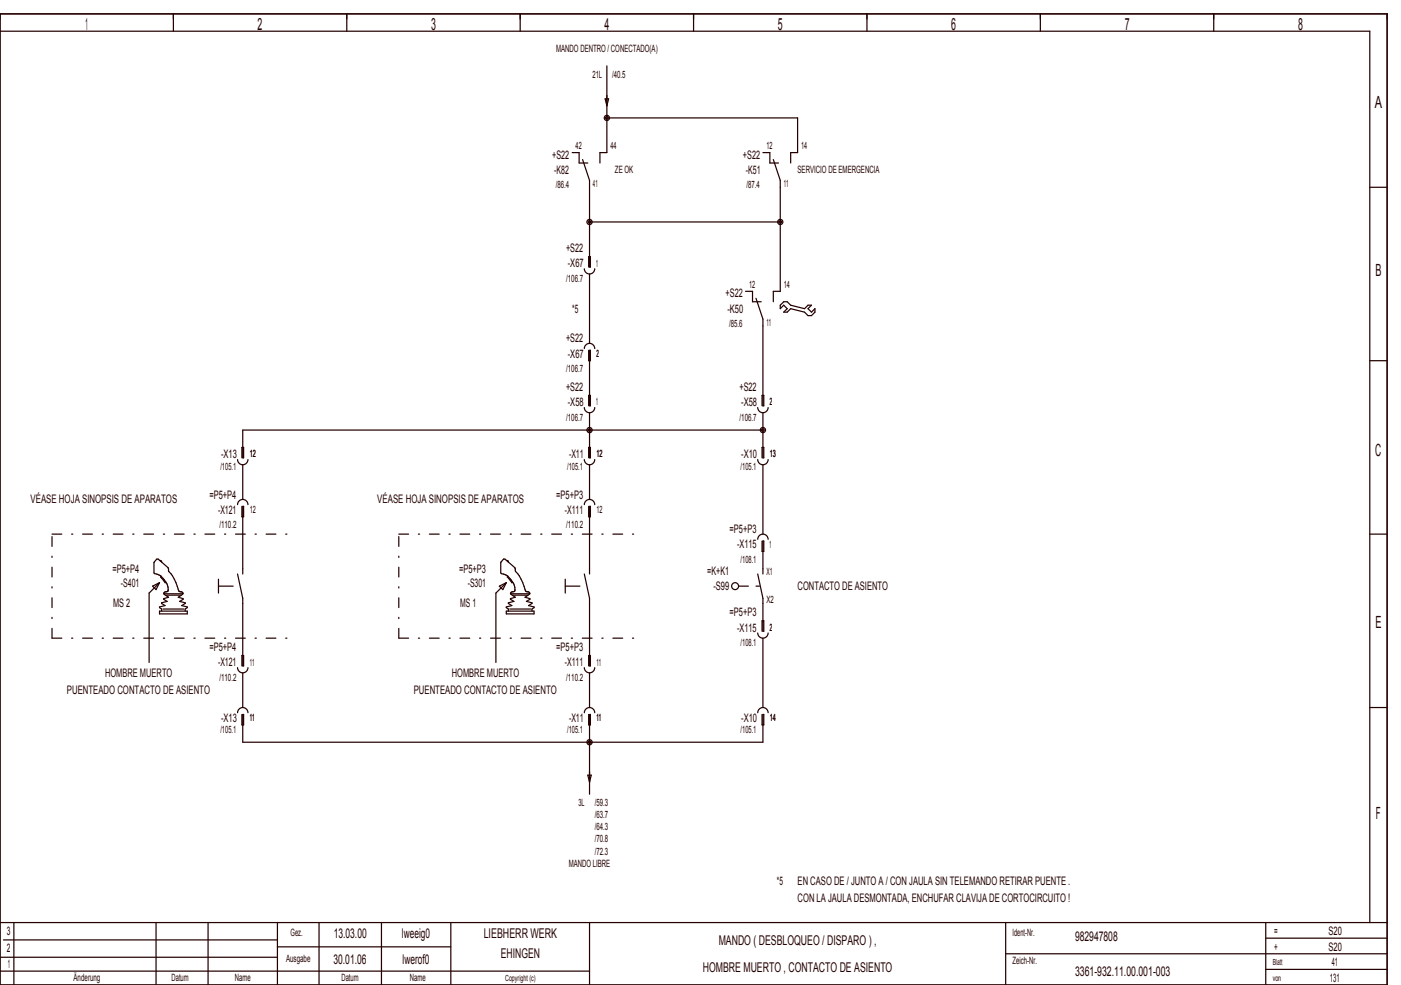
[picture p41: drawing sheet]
<svg xmlns="http://www.w3.org/2000/svg" width="404mm" height="284mm" viewBox="0 0 404 284" stroke-linecap="round" stroke-linejoin="round" font-family="sans-serif">
<defs><g id="words">
<g font-size="4.8" fill="#240000">
<text x="24.6" y="8.6">1</text>
<text x="74.3" y="8.6">2</text>
<text x="124.3" y="8.6">3</text>
<text x="174.3" y="8.6">4</text>
<text x="224.3" y="8.6">5</text>
<text x="274.3" y="8.6">6</text>
<text x="324.3" y="8.6">7</text>
<text x="374.3" y="8.6">8</text>
<text x="396.5" y="31.1">A</text>
<text x="396.7" y="79.6">B</text>
<text x="396.6" y="131.6">C</text>
<text x="396.7" y="181.1">E</text>
<text x="396.8" y="236.1">F</text>
</g>
<g font-size="3.9" fill="#240000">
<text x="96.2" y="270.3">13.03.00</text>
<text x="115.9" y="270.3">lweeig0</text>
<text x="139.5" y="270.3">LIEBHERR WERK</text>
<text x="207.2" y="272.3">MANDO ( DESBLOQUEO / DISPARO ) ,</text>
<text x="310" y="271.3">982947808</text>
<text x="96.2" y="277.8">30.01.06</text>
<text x="116.1" y="277.8">lwerof0</text>
<text x="144.4" y="276.3">EHINGEN</text>
<text x="202.7" y="280.3">HOMBRE MUERTO , CONTACTO DE ASIENTO</text>
<text x="310" y="281.3">3361­932.11.00.001­003</text>
</g>
<g font-size="3.4" fill="#240000">
<text x="159.2" y="45.7">+S22</text>
<text x="214.2" y="45.7">+S22</text>
<text x="159.8" y="50.1">­K82</text>
<text x="215.1" y="50.1">­K51</text>
<text x="163.2" y="72.7">+S22</text>
<text x="163.7" y="77.1">­X67</text>
<text x="209.2" y="85.7">+S22</text>
<text x="165" y="90.1">*5</text>
<text x="209.7" y="90.1">­K50</text>
<text x="163.2" y="98.7">+S22</text>
<text x="163.7" y="103.1">­X67</text>
<text x="163.2" y="112.7">+S22</text>
<text x="213.2" y="112.7">+S22</text>
<text x="163.7" y="117.1">­X58</text>
<text x="213.7" y="117.1">­X58</text>
<text x="63.7" y="132.1">­X13</text>
<text x="164.1" y="132.1">­X11</text>
<text x="213.7" y="132.1">­X10</text>
<text x="60.4" y="143.7">=P5+P4</text>
<text x="160.4" y="143.7">=P5+P3</text>
<text x="8.8" y="145.1">VÉASE HOJA SINOPSIS DE APARATOS</text>
<text x="62.9" y="148.1">­X121</text>
<text x="108.8" y="145.1">VÉASE HOJA SINOPSIS DE APARATOS</text>
<text x="162.9" y="148.1">­X111</text>
<text x="210.4" y="153.7">=P5+P3</text>
<text x="212.5" y="158.1">­X115</text>
<text x="32.4" y="165.1">=P5+P4</text>
<text x="132.4" y="165.1">=P5+P3</text>
<text x="204" y="165.7">=K+K1</text>
<text x="34.9" y="169.4">­S401</text>
<text x="134.9" y="169.4">­S301</text>
<text x="205.7" y="170.1">­S99</text>
<text x="230" y="170.1">CONTACTO DE ASIENTO</text>
<text x="32.6" y="175.1">MS 2</text>
<text x="132.7" y="175.1">MS 1</text>
<text x="210.4" y="177.7">=P5+P3</text>
<text x="212.5" y="182.1">­X115</text>
<text x="60.4" y="187.7">=P5+P4</text>
<text x="160.4" y="187.7">=P5+P3</text>
<text x="30.3" y="195.1">HOMBRE MUERTO</text>
<text x="62.9" y="192.1">­X121</text>
<text x="130.3" y="195.1">HOMBRE MUERTO</text>
<text x="162.9" y="192.1">­X111</text>
<text x="19.3" y="200.1">PUENTEADO CONTACTO DE ASIENTO</text>
<text x="119.3" y="200.1">PUENTEADO CONTACTO DE ASIENTO</text>
<text x="63.7" y="208.1">­X13</text>
<text x="164.1" y="208.1">­X11</text>
<text x="213.7" y="208.1">­X10</text>
<text x="224" y="255.1">*5</text>
<text x="230" y="255.1">EN CASO DE / JUNTO A / CON JAULA SIN TELEMANDO RETIRAR PUENTE .</text>
<text x="230" y="260.1">CON LA JAULA DESMONTADA, ENCHUFAR CLAVIJA DE CORTOCIRCUITO !</text>
<text x="2" y="269.6">3</text>
<text x="367.5" y="269.6">=</text>
<text x="383.1" y="269.6">S20</text>
<text x="2" y="274.6">2</text>
<text x="367.5" y="274.1">+</text>
<text x="383.1" y="274.1">S20</text>
<text x="2.2" y="279.1">1</text>
<text x="384" y="278.6">41</text>
<text x="383.5" y="283.1">131</text>
</g>
<g font-size="2.9" fill="#240000">
<text x="160.4" y="14.9">MANDO DENTRO / CONECTADO(A)</text>
<text x="170.8" y="22.4">21L</text>
<text x="176.5" y="22.4">/40.5</text>
<text x="166" y="43">42</text>
<text x="176" y="43">44</text>
<text x="221" y="43">12</text>
<text x="231" y="43">14</text>
<text x="171" y="53.9">41</text>
<text x="177.3" y="49.9">ZE OK</text>
<text x="226" y="53.9">11</text>
<text x="230" y="49.9">SERVICIO DE EMERGENCIA</text>
<text x="160.3" y="54.3">/86.4</text>
<text x="215.3" y="54.3">/87.4</text>
<text x="172" y="76.9">1</text>
<text x="163.3" y="81.3">/106.7</text>
<text x="216" y="83">12</text>
<text x="226" y="83">14</text>
<text x="210.3" y="94.3">/85.6</text>
<text x="221" y="93.9">11</text>
<text x="163.3" y="107.3">/106.7</text>
<text x="172" y="102.9">2</text>
<text x="172" y="116.9">1</text>
<text x="222" y="116.9">2</text>
<text x="163.3" y="121.3">/106.7</text>
<text x="213.3" y="121.3">/106.7</text>
<text x="72" y="131.9">12</text>
<text x="172" y="131.9">12</text>
<text x="222" y="131.9">13</text>
<text x="63.6" y="135.4">/105.1</text>
<text x="163.6" y="135.4">/105.1</text>
<text x="213.6" y="135.4">/105.1</text>
<text x="72" y="147.9">12</text>
<text x="172" y="147.9">12</text>
<text x="63.3" y="152.3">/110.2</text>
<text x="163.3" y="152.3">/110.2</text>
<text x="222" y="157.9">1</text>
<text x="213.6" y="162.3">/108.1</text>
<text x="221" y="165.8">X1</text>
<text x="221" y="173.9">X2</text>
<text x="222" y="181.9">2</text>
<text x="72" y="191.9">11</text>
<text x="172" y="191.9">11</text>
<text x="213.6" y="186.3">/108.1</text>
<text x="63.3" y="196.3">/110.2</text>
<text x="163.3" y="196.3">/110.2</text>
<text x="72" y="207.9">11</text>
<text x="172" y="207.9">11</text>
<text x="222" y="207.9">14</text>
<text x="63.6" y="211.4">/105.1</text>
<text x="163.6" y="211.4">/105.1</text>
<text x="213.6" y="211.4">/105.1</text>
<text x="166.8" y="232.4">3L</text>
<text x="171.5" y="232.4">/59.3</text>
<text x="171.5" y="235.9">/63.7</text>
<text x="171.5" y="239.4">/64.3</text>
<text x="171.5" y="242.9">/70.8</text>
<text x="164" y="249.9">MANDO LIBRE</text>
<text x="171.5" y="246.4">/72.3</text>
<text x="83.8" y="269.9">Gez.</text>
<text x="292" y="269.9">Ident­Nr.</text>
<text x="82.5" y="277.4">Ausgabe</text>
<text x="292" y="277.9">Zeich­Nr.</text>
<text x="21.2" y="282.9">Änderung</text>
<text x="49.5" y="282.9">Datum</text>
<text x="67.7" y="282.9">Name</text>
<text x="98.5" y="282.9">Datum</text>
<text x="118.2" y="282.9">Name</text>
</g>
<g font-size="2.4" fill="#240000">
<text x="367" y="278.3">Blatt</text>
<text x="145.7" y="282.8">Copyright (c)</text>
<text x="367" y="282.8">von</text>
</g>
</g></defs>
<g fill="none" stroke="#240000" stroke-width=".35">
<path d="M0 4h400v280h-400zM0 9h395v257M50 4v5M100 4v5M150 4v5M175 19v25h-2v3M200 4v5M250 4v5M300 4v5M350 4v5M174.5 28.5h1l-.5 2zM175 34h55v10h-2v3"/>
<path d="M165 44h2v3h2.5M168 46l2 6v25h.2v-3h-.5v3M220 44h2v3h2.5M223 46l2 6v32h-2v3M395 54h5M168.5 77.5a1.5 1.5 0 0 0 1.5 1.5 1.5 1.5 0 0 0 1.5-1.5M170 79v20M170 64h55M215 84h2v3h2.5M218 86l2 6v25h.2v-3h-.4v3M226 87h1l1 1 4 1 1-1h1l-1 1 1 1 1-1v1l-1 1h-1l-1-1-4-1-1 1h-1l1-1-1-1-1 1v-1zM168.5 117.5a1.5 1.5 0 0 0 1.5 1.5 1.5 1.5 0 0 0 1.5-1.5"/>
<path d="M168.5 100.5a1.5 1.5 0 0 1 1.5-1.5 1.5 1.5 0 0 1 1.5 1.5M169.7 101v3h.5v-3h-.2v16h.2v-3h-.5v3M170 119v13h.2v-3h-.5v3M218.5 117.5a1.5 1.5 0 0 0 1.5 1.5 1.5 1.5 0 0 0 1.5-1.5M220 119v13h.2v-3h-.4v3M395 104h5M68.5 132.5a1.5 1.5 0 0 0 1.5 1.5 1.5 1.5 0 0 0 1.5-1.5M70 134v10M168.5 132.5a1.5 1.5 0 0 0 1.5 1.5 1.5 1.5 0 0 0 1.5-1.5M170 134v10M218.5 132.5a1.5 1.5 0 0 0 1.5 1.5 1.5 1.5 0 0 0 1.5-1.5M220 124h-150v8h.3v-3h-.6v3"/>
<path d="M220 134v20M68.5 145.5a1.5 1.5 0 0 1 1.5-1.5 1.5 1.5 0 0 1 1.5 1.5M69.7 146v3h.6v-3h-.3v19.5M168.5 145.5a1.5 1.5 0 0 1 1.5-1.5 1.5 1.5 0 0 1 1.5 1.5M169.7 146v3h.5v-3h-.2v19.5M218.5 155.5a1.5 1.5 0 0 1 1.5-1.5 1.5 1.5 0 0 1 1.5 1.5M219.8 156v3h.4v-3h-.2v9.5M395 154h5M44 169l2-1-1 2zM45.2 161.2h.4l2.8 2.4 .2 1a16.6 16.6 0 0 1 3.1 5.9l.9 .3 .2 .4h-5.6l.4-.5a.68 .68 0 0 0 .9-.8 5.6 5.6 0 0 0-4.1-4.7v-3zM46 168l-3 3v20M46 176.2h8v.8h-8z"/>
<path d="M46 161.6l.4 .1 .2 .4M46.5 166.2l-.2 .2 1.3 1.6 .2-.1M47 175.6h6M47.4 171.2v.2l1.2 .8-1.4 .4v.2l1 .6-1.6 .4v.2l1 .6-1.6 .4 .6 .6v.6M47.8 171.6h4.4M52.6 171.2v.2l-1.2 .8 1.4 .4v.2l-1 .6 1.6 .4v.2l-1 .6 1.6 .4-.6 .6v.6M63 167v4M68.5 165.5l1.5 7v19.5h.3v-3h-.6v3M144 169l2-1-1 2zM145.2 161.2h.4l2.8 2.4 .2 1a16.6 16.6 0 0 1 3.1 5.9l.9 .3 .2 .4h-5.6l.4-.5a.68 .68 0 0 0 .9-.8 5.6 5.6 0 0 0-4.1-4.7v-3zM146 168l-3 3v20M146 176.2h8v.8h-8z"/>
<path d="M146 161.6l.6 .5M146.5 166.2l-.2 .2 1.3 1.6 .2-.1M147 175.6h6M147.4 171.2v.2l1.2 .8-1.4 .4v.2l1 .6-1.6 .4v.2l1 .6-1.6 .4 .6 .6v.6M147.8 171.6h4.4M152.6 171.2v.2l-1.2 .8 1.4 .4v.2l-1 .6 1.6 .4v.2l-1 .6 1.6 .4-.6 .6v.6M163 167v4M168.5 165.5l1.5 7v19.5h.2v-3h-.5v3M218.5 165.5l1.5 7v9.5h.2v-3h-.4v3M68.5 192.5a1.5 1.5 0 0 0 1.5 1.5 1.5 1.5 0 0 0 1.5-1.5M70 194v10M168.5 192.5a1.5 1.5 0 0 0 1.5 1.5 1.5 1.5 0 0 0 1.5-1.5"/>
<path d="M170 194v10M218.5 182.5a1.5 1.5 0 0 0 1.5 1.5 1.5 1.5 0 0 0 1.5-1.5M220 184v20M68.5 205.5a1.5 1.5 0 0 1 1.5-1.5 1.5 1.5 0 0 1 1.5 1.5M69.7 206v3h.6v-3h-.3v8h150v-8h.2v3h-.4v-3M168.5 205.5a1.5 1.5 0 0 1 1.5-1.5 1.5 1.5 0 0 1 1.5 1.5M169.7 206v3h.5v-3h-.2v23M218.5 205.5a1.5 1.5 0 0 1 1.5-1.5 1.5 1.5 0 0 1 1.5 1.5M395 204h5M169.5 223.5h1l-.5 2zM0 276h80M0 266h400"/>
<path d="M1 271h79M4 266v18M45 266v18M60 266v18M80 266v18M80 273h50M92 266v18M110 266v18M130 266v18M170 266v18M290 266v18M290 275h110"/>
<path d="M365 266v18M365 279.5h35M365 270.5h35M0 280h170"/>
<circle cx="175" cy="34" r=".75"/>
<circle cx="175" cy="34" r=".38"/>
<circle cx="170" cy="64" r=".75"/>
<circle cx="170" cy="64" r=".38"/>
<circle cx="225" cy="64" r=".75"/>
<circle cx="225" cy="64" r=".38"/>
<circle cx="170" cy="124" r=".75"/>
<circle cx="170" cy="124" r=".38"/>
<circle cx="220" cy="124" r=".75"/>
<circle cx="220" cy="124" r=".38"/>
<circle cx="212" cy="169" r="1"/>
<circle cx="170" cy="214" r=".75"/>
<circle cx="170" cy="214" r=".38"/>
</g>
<path d="M63 169h5M163 169h5" fill="none" stroke="#240000" stroke-width=".35" stroke-dasharray="4.2 1.8"/>
<path d="M15 154h70M115 154h70M213 169h5M218 169h1M15 184v-30M15 184h70M115 184v-30M115 184h70" fill="none" stroke="#240000" stroke-width=".35" stroke-dasharray="2.8 2.8 .4 2.8"/>
<use href="#words"/>
</svg>
